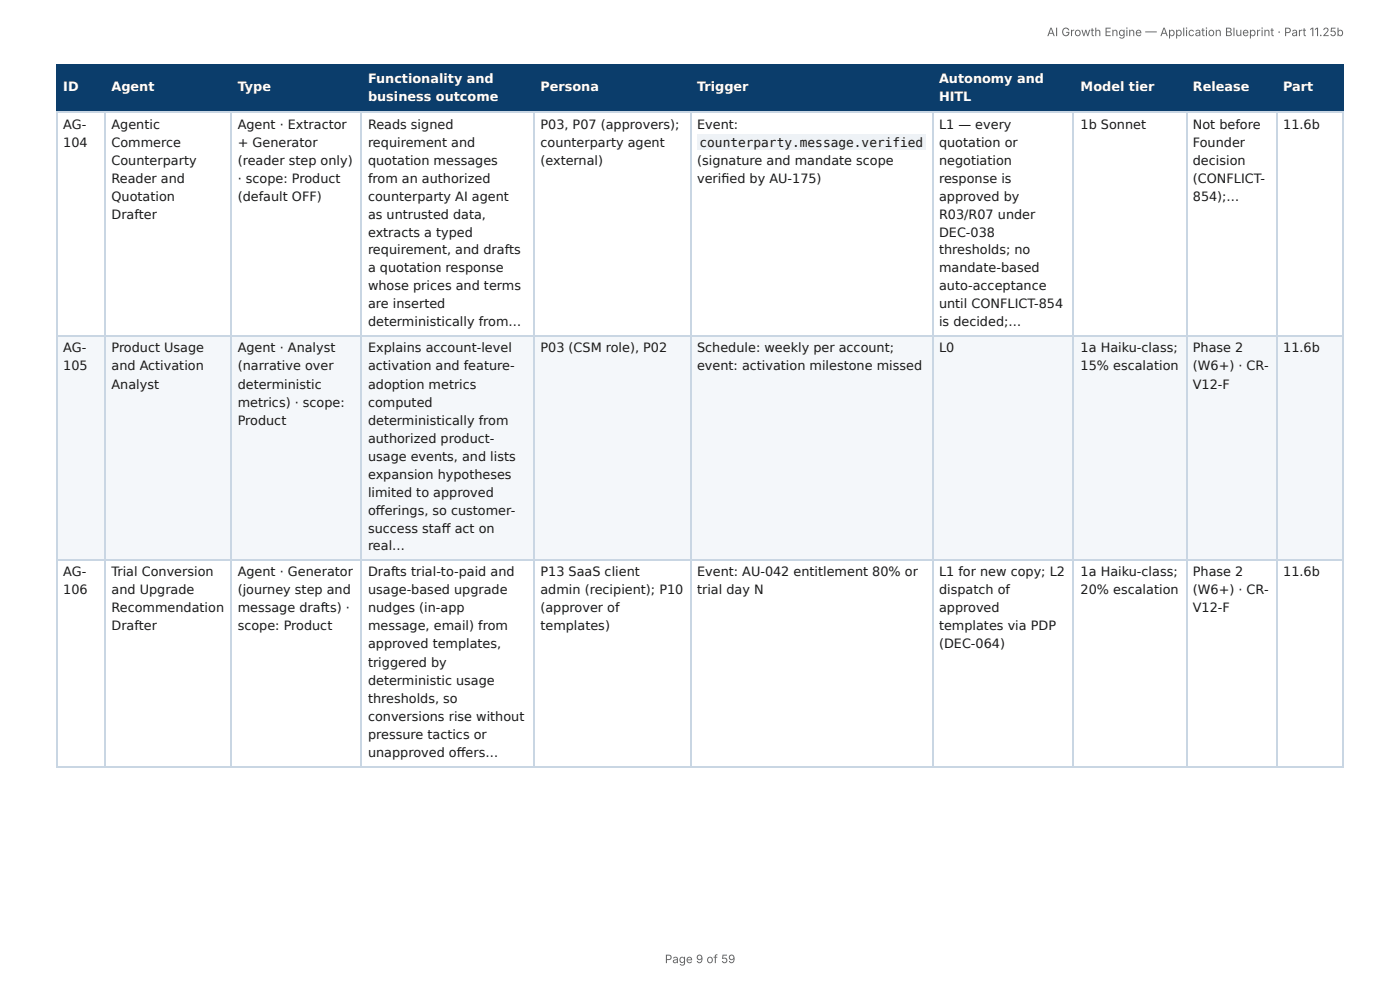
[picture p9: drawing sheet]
<svg xmlns="http://www.w3.org/2000/svg" width="297mm" height="210mm" viewBox="0 0 297 210" stroke-linecap="round" stroke-linejoin="round" font-family="sans-serif">
<defs><g id="words">
<g font-size="2.7" fill="#fff">
<text x="78.2" y="17.6">Functionality and</text>
<text x="199.4" y="17.6">Autonomy and</text>
<text x="13.4" y="19.4">ID</text>
<text x="23.7" y="19.4">Agent</text>
<text x="50.5" y="19.4">Type</text>
<text x="78.2" y="21.4">business outcome</text>
<text x="114.8" y="19.4">Persona</text>
<text x="148.1" y="19.4">Trigger</text>
<text x="199.4" y="21.4">HITL</text>
<text x="229.5" y="19.4">Model tier</text>
<text x="253.4" y="19.4">Release</text>
<text x="272.6" y="19.4">Part</text>
</g>
<g font-size="2.7" fill="#1a1a1a">
<text x="13.4" y="27.3">AG-</text>
<text x="23.7" y="27.3">Agentic</text>
<text x="50.5" y="27.3">Agent · Extractor</text>
<text x="78.2" y="27.3">Reads signed</text>
<text x="114.8" y="27.3">P03, P07 (approvers);</text>
<text x="148.1" y="27.3">Event:</text>
<text x="199.4" y="27.3">L1 — every</text>
<text x="229.5" y="27.3">1b Sonnet</text>
<text x="253.4" y="27.3">Not before</text>
<text x="272.6" y="27.3">11.6b</text>
<text x="13.4" y="31.1">104</text>
<text x="23.7" y="31.1">Commerce</text>
<text x="23.7" y="35">Counterparty</text>
<text x="50.5" y="31.1">+ Generator</text>
<text x="50.5" y="35">(reader step only)</text>
<text x="78.2" y="31.1">requirement and</text>
<text x="78.2" y="35">quotation messages</text>
<text x="114.8" y="31.1">counterparty agent</text>
<text x="114.8" y="35">(external)</text>
<text x="148.1" y="35">(signature and mandate scope</text>
<text x="148.6" y="31.1">counterparty.message.verified</text>
<text x="199.4" y="31.1">quotation or</text>
<text x="199.4" y="35">negotiation</text>
<text x="253.4" y="31.1">Founder</text>
<text x="253.4" y="35">decision</text>
<text x="23.7" y="38.8">Reader and</text>
<text x="50.5" y="38.8">· scope: Product</text>
<text x="78.2" y="38.8">from an authorized</text>
<text x="148.1" y="38.8">verifi ed by AU-175)</text>
<text x="199.4" y="38.8">response is</text>
<text x="253.4" y="38.8">(CONFLICT-</text>
<text x="23.7" y="42.6">Quotation</text>
<text x="23.7" y="46.5">Drafter</text>
<text x="50.5" y="42.6">(default OFF)</text>
<text x="78.2" y="42.6">counterparty AI agent</text>
<text x="78.2" y="46.5">as untrusted data,</text>
<text x="199.4" y="42.6">approved by</text>
<text x="199.4" y="46.5">R03/R07 under</text>
<text x="253.4" y="42.6">854);…</text>
<text x="78.2" y="50.3">extracts a typed</text>
<text x="78.2" y="53.9">requirement, and drafts</text>
<text x="199.4" y="50.3">DEC-038</text>
<text x="199.4" y="53.9">thresholds; no</text>
<text x="78.2" y="57.7">a quotation response</text>
<text x="199.4" y="57.7">mandate-based</text>
<text x="78.2" y="61.5">whose prices and terms</text>
<text x="78.2" y="65.4">are inserted</text>
<text x="199.4" y="61.5">auto-acceptance</text>
<text x="199.4" y="65.4">until CONFLICT-854</text>
<text x="78.2" y="69.2">deterministically from…</text>
<text x="199.4" y="69.2">is decided;…</text>
<text x="13.4" y="74.8">AG-</text>
<text x="23.7" y="74.8">Product Usage</text>
<text x="50.5" y="74.8">Agent · Analyst</text>
<text x="78.2" y="74.8">Explains account-level</text>
<text x="114.8" y="74.8">P03 (CSM role), P02</text>
<text x="148.1" y="74.8">Schedule: weekly per account;</text>
<text x="199.4" y="74.8">L0</text>
<text x="229.5" y="74.8">1a Haiku-class;</text>
<text x="253.4" y="74.8">Phase 2</text>
<text x="272.6" y="74.8">11.6b</text>
<text x="13.4" y="78.7">105</text>
<text x="23.7" y="78.7">and Activation</text>
<text x="23.7" y="82.5">Analyst</text>
<text x="50.5" y="78.7">(narrative over</text>
<text x="50.5" y="82.5">deterministic</text>
<text x="78.2" y="78.7">activation and feature-</text>
<text x="78.2" y="82.5">adoption metrics</text>
<text x="148.1" y="78.7">event: activation milestone missed</text>
<text x="229.5" y="78.7">15% escalation</text>
<text x="253.4" y="78.7">(W6+) · CR-</text>
<text x="253.4" y="82.5">V12-F</text>
<text x="50.5" y="86.3">metrics) · scope:</text>
<text x="78.2" y="86.3">computed</text>
<text x="50.5" y="90.2">Product</text>
<text x="78.2" y="90.2">deterministically from</text>
<text x="78.2" y="94">authorized product-</text>
<text x="78.2" y="97.8">usage events, and lists</text>
<text x="78.2" y="101.7">expansion hypotheses</text>
<text x="78.2" y="105.5">limited to approved</text>
<text x="78.2" y="109.3">off erings, so customer-</text>
<text x="78.2" y="113.2">success staff act on</text>
<text x="78.2" y="116.8">real…</text>
<text x="13.4" y="122.4">AG-</text>
<text x="23.7" y="122.4">Trial Conversion</text>
<text x="50.5" y="122.4">Agent · Generator</text>
<text x="78.2" y="122.4">Drafts trial-to-paid and</text>
<text x="114.8" y="122.4">P13 SaaS client</text>
<text x="148.1" y="122.4">Event: AU-042 entitlement 80% or</text>
<text x="199.4" y="122.4">L1 for new copy; L2</text>
<text x="229.5" y="122.4">1a Haiku-class;</text>
<text x="253.4" y="122.4">Phase 2</text>
<text x="272.6" y="122.4">11.6b</text>
<text x="13.4" y="126.2">106</text>
<text x="23.7" y="126.2">and Upgrade</text>
<text x="23.7" y="130">Recommendation</text>
<text x="50.5" y="126.2">(journey step and</text>
<text x="50.5" y="130">message drafts) ·</text>
<text x="78.2" y="126.2">usage-based upgrade</text>
<text x="78.2" y="130">nudges (in-app</text>
<text x="114.8" y="126.2">admin (recipient); P10</text>
<text x="114.8" y="130">(approver of</text>
<text x="148.1" y="126.2">trial day N</text>
<text x="199.4" y="126.2">dispatch of</text>
<text x="199.4" y="130">approved</text>
<text x="229.5" y="126.2">20% escalation</text>
<text x="253.4" y="126.2">(W6+) · CR-</text>
<text x="253.4" y="130">V12-F</text>
<text x="23.7" y="133.9">Drafter</text>
<text x="50.5" y="133.9">scope: Product</text>
<text x="78.2" y="133.9">message, email) from</text>
<text x="78.2" y="137.7">approved templates,</text>
<text x="114.8" y="133.9">templates)</text>
<text x="199.4" y="133.9">templates via PDP</text>
<text x="199.4" y="137.7">(DEC-064)</text>
<text x="78.2" y="141.5">triggered by</text>
<text x="78.2" y="145.4">deterministic usage</text>
<text x="78.2" y="149.2">thresholds, so</text>
<text x="78.2" y="153">conversions rise without</text>
<text x="78.2" y="156.9">pressure tactics or</text>
<text x="78.2" y="160.7">unapproved off ers…</text>
</g>
<g font-size="2.5" fill="#666">
<text x="222.4" y="7.7">AI Growth Engine — Application Blueprint · Part 11.25b</text>
<text x="141.2" y="204.5">Page 9 of 59</text>
</g>
</g></defs>
<g fill="#0b3d6b">
<path d="M12.2 14h10.2v9.7h-10.2z"/>
<path d="M22.4 14h26.6v9.7h-26.6z"/>
<path d="M49 14h27.8v9.7h-27.8z"/>
<path d="M76.8 14h36.6v9.7h-36.6z"/>
<path d="M113.4 14h33.2v9.7h-33.2z"/>
<path d="M146.6 14h51.4v9.7h-51.4z"/>
<path d="M198 14h30.1v9.7h-30.1z"/>
<path d="M228.1 14h23.8v9.7h-23.8z"/>
<path d="M251.9 14h19.1v9.7h-19.1z"/>
<path d="M271 14h14.4v9.7h-14.4z"/>
</g>
<g fill="#f4f7fa">
<path d="M12.2 71.5h10.2v47.6h-10.2z"/>
<path d="M22.4 71.5h26.6v47.6h-26.6z"/>
<path d="M49 71.5h27.8v47.6h-27.8z"/>
<path d="M76.8 71.5h36.6v47.6h-36.6z"/>
<path d="M113.4 71.5h33.2v47.6h-33.2z"/>
<path d="M146.6 71.5h51.4v47.6h-51.4z"/>
<path d="M198 71.5h30.1v47.6h-30.1z"/>
<path d="M228.1 71.5h23.8v47.6h-23.8z"/>
<path d="M251.9 71.5h19.1v47.6h-19.1z"/>
<path d="M271 71.5h14.4v47.6h-14.4z"/>
</g>
<g fill="none" stroke="#0b3d6b" stroke-width=".26">
<path d="M11.9 13.9h273.5M12 13.8v10.2M22.3 13.8v10.2M49.1 13.8v10.2M76.7 13.8v10.2M113.5 13.8v10.2M146.7 13.8v10.2M198.1 13.8v10.2M228 13.8v10.2M252 13.8v10.2M271.2 13.8v10.2M285.2 13.8v10.2"/>
<path d="M11.9 23.9h273.5"/>
</g>
<g fill="none" stroke="#c9d6e3" stroke-width=".26">
<path d="M11.9 23.9h273.5M12 24v138.8M22.3 24v138.8M49.1 24v138.8M76.7 24v138.8M113.5 24v138.8M146.7 24v138.8M198.1 24v138.8M228 24v138.8M252 24v138.8M271.2 24v138.8M285.2 24v138.8"/>
<path d="M11.9 71.4h273.5M11.9 118.9h273.5M11.9 162.9h273.5"/>
</g>
<path d="M148.1 28.6h48.6v3.3h-48.6z" fill="#eef2f6"/>
<use href="#words"/>
</svg>
